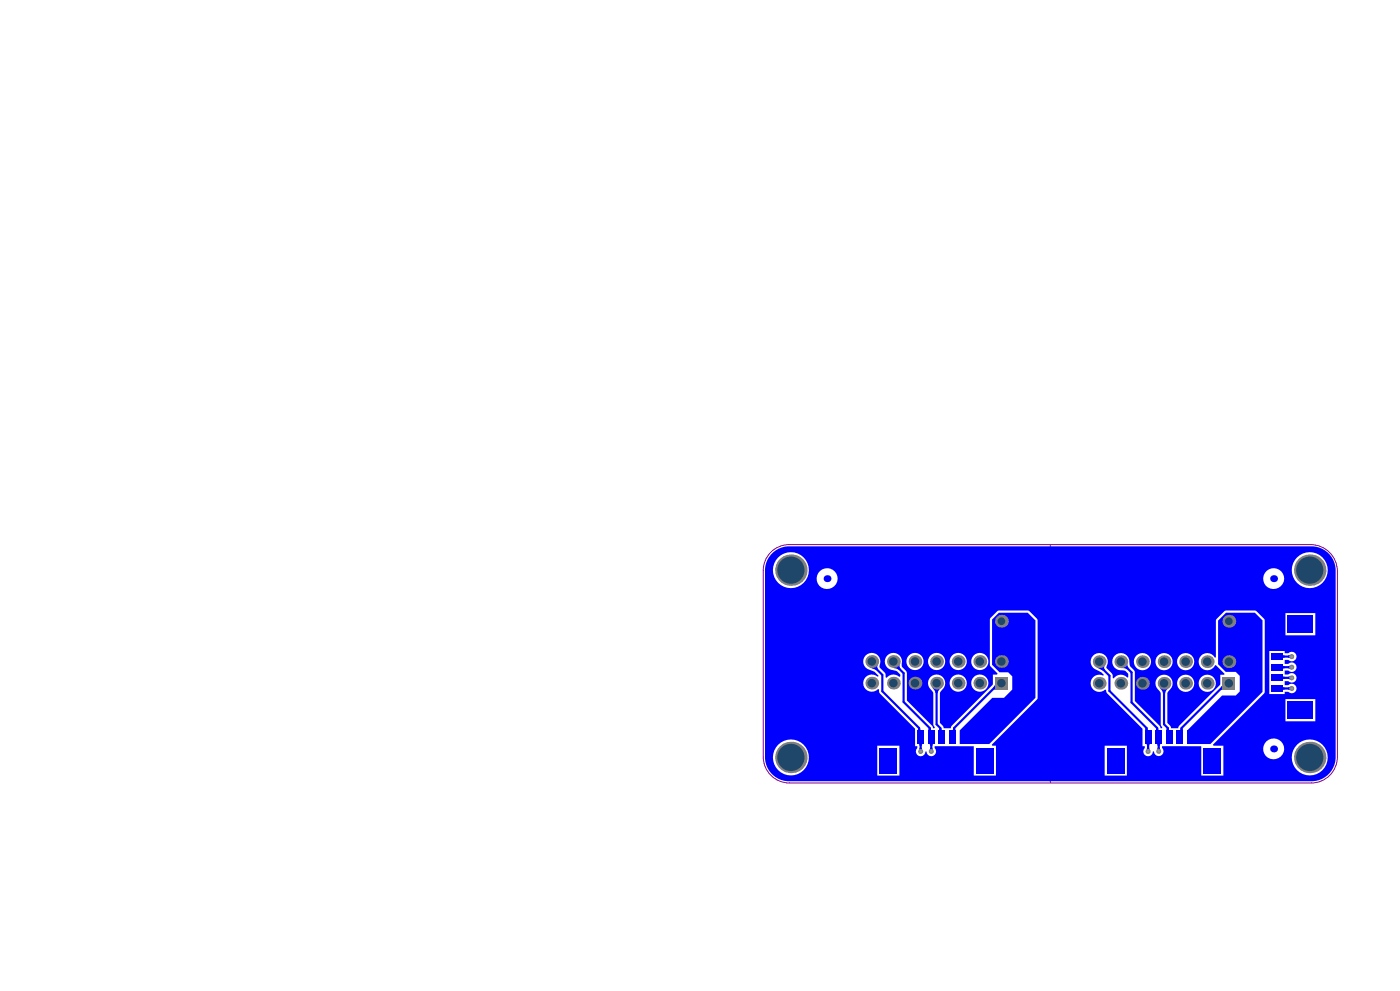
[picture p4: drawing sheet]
<svg xmlns="http://www.w3.org/2000/svg" width="547mm" height="387mm" viewBox="0 0 547 387" stroke-linecap="round" stroke-linejoin="round" font-family="sans-serif">
<path d="M301.7 215.2l.9-.7a10.1 10.1 0 0 1 5.8-1.8h203.9a10.4 10.4 0 0 1 10.4 10.4v72.5a10.2 10.2 0 0 1-10.2 10.2h-204a10.2 10.2 0 0 1-10.2-10.2v-72.8a10.1 10.1 0 0 1 3.4-7.6zM410.5 213v92.6" fill="none" stroke="#800080" stroke-width=".39"/>
<g fill="#00f">
<path d="M501.2 268l.9 .4v.9l-.9 .4z"/>
<path d="M501.2 259.7l.9 .4v.9l-.9 .4z"/>
<path d="M501.2 255.6l.9 .4v.8l-.9 .4z"/>
<path d="M477.8 267.1v2.2l-.6 .2v-1.2z"/>
<path d="M461.4 284.4h.8l.3 .8h-1.6z"/>
<path d="M452 290.5h1.7l-.4 .9h-.9z"/>
<path d="M451.8 284.4h.9l.4 .8h-1.6z"/>
<path d="M447.9 290.5h1.7l-.5 .9h-.8z"/>
<path d="M447.7 284.4h.8l.4 .8h-1.5z"/>
<path d="M388.9 267.1v2.2l-.6 .2v-1.2z"/>
<path d="M372.5 284.4h.8l.3 .8h-1.6z"/>
<path d="M363.1 290.5h1.7l-.4 .9h-.9z"/>
<path d="M367.1 284.4h.8l.5 .8h-1.6z"/>
<path d="M362.9 284.4h.9l.4 .8h-1.5z"/>
<path d="M364.3 268.5h3.5l-1 1.2-.3 1h-.9l-.3-1z"/>
<path d="M359 290.5h1.7l-.5 .9h-.8z"/>
<path d="M358.8 284.4h.8l.5 .8h-1.6z"/>
<path d="M348.8 260.8l2.8-2.1v1.5l.4 .9-.7 .5z"/>
<path d="M501.2 263.9l.9 .4v.8l-.9 .5z"/>
<path d="M452.4 291.9h.9l.3 .8h-1.4z"/>
<path d="M448.3 292h.8l.3 .8h-1.4z"/>
<path d="M440.5 258.4l.2 1.6 .4 .9-.6 .6-.9-.5-1.5-.1z"/>
<path d="M363.5 291.9h.9l.3 .8h-1.4z"/>
<path d="M359.4 292h.8l.3 .8h-1.4z"/>
<path d="M503.4 268.4l.7-.2v1.4l-.7-.3z"/>
<path d="M503.4 260.1l.7-.2v1.3l-.7-.2z"/>
<path d="M503.4 264.3l.7-.3v1.4l-.7-.3z"/>
<path d="M503.4 256l.7-.3v1.4l-.7-.3z"/>
<path d="M456 284.4h.8l.5 .8h-1.6z"/>
<path d="M453.2 268.6h3.5l-1 1.2-.3 1h-.9l-.3-1z"/>
<path d="M428.6 260.7l3.3-1.2-.4 1.2 .4 .9-.9 .3z"/>
<path d="M340 260.7l3.1-1.6-.2 1.4 .4 .9-.8 .4z"/>
<path d="M479.1 239.3h11.3l3 3v27.9l-20.3 20.4h-9.1v-5.4l13.6-13.6h5.4l1.5-1.6v-6l-1.5-1.6h-3.9l-3-3v-17z"/>
<path d="M390.4 239.3h11.3l3 3v30.2l-18.1 18.1h-11.5v-5.4l12.7-12.7h4.6l3.2-3.2v-5.2l-1.6-1.6h-3.4l-2.9-2.9v-17.7z"/>
<path d="M302.2 215.7a9.4 9.4 0 0 0-3.2 7.1v72.8a9.4 9.4 0 0 0 8.8 9.5h205.4a9.4 9.4 0 0 0 8.8-9.5v-72.8a9.4 9.4 0 0 0-8.8-9.4h-205.4a9.5 9.5 0 0 0-5.6 2.3zM302.1 222.7a7 7 0 0 1 14 0 7 7 0 0 1-14 0zM504.9 222.7a7 7 0 0 1 14 0 7 7 0 0 1-14 0zM319.1 226a4.1 4.1 0 0 1 8.3 0 4.1 4.1 0 0 1-8.3 0zM493.7 226a4.1 4.1 0 0 1 8.2 0 4.1 4.1 0 0 1-8.2 0zM502.4 239.4h11.7v8.7h-11.7zM496.1 254.2h6v.9h1.4a1.89 1.89 0 0 1 2.7-.1 1.89 1.89 0 0 1 0 2.7 1.89 1.89 0 0 1-2.7 0h-1.4v1.6h1.4a1.89 1.89 0 0 1 2.7-.1 1.89 1.89 0 0 1 0 2.7 1.89 1.89 0 0 1-2.7-.1h-1.4v1.6h1.4a1.89 1.89 0 0 1 2.7 0 1.89 1.89 0 0 1 0 2.7 1.89 1.89 0 0 1-2.7-.1h-1.4v1.6h1.4a1.89 1.89 0 0 1 2.7-.1 1.89 1.89 0 0 1 0 2.7 1.89 1.89 0 0 1-2.7 0h-1.4v.8h-6zM354.2 258.3a3.4 3.4 0 0 1 6.8 0 3.4 3.4 0 0 1-6.8 0zM362.7 258.3a3.4 3.4 0 0 1 6.7 0 3.4 3.4 0 0 1-6.7 0zM371.1 258.3a3.4 3.4 0 0 1 6.8 0 3.4 3.4 0 0 1-6.8 0zM379.6 258.3a3.4 3.4 0 0 1 6.7 0 3.4 3.4 0 0 1-6.7 0zM443.1 258.4a3.4 3.4 0 0 1 6.8 0 3.4 3.4 0 0 1-6.8 0zM451.6 258.4a3.4 3.4 0 0 1 6.7 0 3.4 3.4 0 0 1-6.7 0zM460 258.4a3.4 3.4 0 0 1 6.7 0 3.4 3.4 0 0 1-6.7 0zM338.3 255.9a3.5 3.5 0 0 1 4.5-.1 3.5 3.5 0 0 1 .9 4.4l.1 .5 2.2 2.3 .1 1.5 .5 .2a3.3 3.3 0 0 1 4.8-.4l.5-.1v-.8l-1.8-1.4a4.3 4.3 0 0 1-4.3-3.7 3.4 3.4 0 0 1 4.1-3.2 3.4 3.4 0 0 1 2.5 4.6l.2 .8 1.5 1.5 .3 .9v10.7l9.9 9.8 .4 1h.5l.2-.4-.6-1.2v-12.1l-.4-.7a3.5 3.5 0 0 1-1.5-4.3 3.5 3.5 0 0 1 4-2.2 3.6 3.6 0 0 1 2.4 3 3.6 3.6 0 0 1-1.6 3.5l-.4 .7v11.6l1.1 1.1 .4 1h2.8l.4-1 15.8-15.9 .2-4.1h1.7l.2-.4-2.8-2.8-.2-.6v-17.7l.2-.6 3-2.8 11.6-.1 .6 .3 3 3 .2 .6v30.5l-17.9 18 .2 .4h1.4v11.7h-8.6v-11.5h-15.3v.7a1.88 1.88 0 0 1-.6 3.1 1.88 1.88 0 0 1-2.6-1.7h-.4a1.88 1.88 0 0 1-2.6 1.7 1.88 1.88 0 0 1-.6-3.1v-.7h-.9v-6.8l-13.7-13.7-.4-1.7-.4-.1a3.4 3.4 0 0 1-4.7 .2 3.4 3.4 0 0 1-.2-4.8 3.4 3.4 0 0 1 4.7-.3l.5-.3a5.2 5.2 0 0 0-3.3-2.3l-.3-.1a3.3 3.3 0 0 1-1.5-5.6zM371.1 266.8a3.4 3.4 0 0 1 6.8 0 3.4 3.4 0 0 1-6.8 0zM379.6 266.8a3.4 3.4 0 0 1 6.7 0 3.4 3.4 0 0 1-6.7 0zM427.2 256a3.5 3.5 0 0 1 4.6 0 3.5 3.5 0 0 1 .6 4.6l2.4 2.8 .1 1.4 .4 .1a3.3 3.3 0 0 1 5.2-.3l.4-.1v-1.4l-1-1-.7-.3a3.5 3.5 0 0 1-4.1-1.9 3.5 3.5 0 0 1 1.3-4.4 3.6 3.6 0 0 1 3.8 .4 3.6 3.6 0 0 1 1.3 3.7l.2 .6 1.5 1.5 .3 .9v11.2l9.7 9.6 .3 1h.6l.2-.4-.7-1.2v-12.1l-.3-.6a3.5 3.5 0 0 1-1.5-4.3 3.5 3.5 0 0 1 4-2.2 3.6 3.6 0 0 1 2.4 3 3.6 3.6 0 0 1-1.7 3.5l-.3 .6v11.6l1.1 1.1 .4 1h2.8l.4-1 15.9-16 .1-3.9h1.5l.2-.4-3.6-3.3a3.4 3.4 0 0 1-5 1.6 3.4 3.4 0 0 1-.5-5.3 3.4 3.4 0 0 1 5.3 .7l.4-.1 .1-14.7 3.2-3.3 .6-.3h11.3l.7 .3 2.9 3 .3 .6-.1 28.2-20.1 20.3 .1 .4h3.9v11.7h-8.6v-11.5h-15.3v.6a1.88 1.88 0 0 1-.6 3.1 1.88 1.88 0 0 1-2.6-1.7l-.4 .1a1.88 1.88 0 0 1-2.7 1.7 1.88 1.88 0 0 1-.5-3.1v-.7h-.9v-6.8l-13.8-13.9-.4-1.3-.4-.1a3.4 3.4 0 0 1-5.6-2 3.4 3.4 0 0 1 4.9-3.4l.2-.4-1-.9-1.8-1a3.4 3.4 0 0 1-1.4-5.6zM460 266.8a3.4 3.4 0 0 1 6.7 0 3.4 3.4 0 0 1-6.7 0zM468.5 266.8a3.4 3.4 0 0 1 6.7 0 3.4 3.4 0 0 1-6.7 0zM502.4 273h11.7v8.7h-11.7zM493.7 292.5a4.1 4.1 0 0 1 8.2 0 4.1 4.1 0 0 1-8.2 0zM302.1 295.8a7 7 0 0 1 14 0 7 7 0 0 1-14 0zM504.9 295.8a7 7 0 0 1 14 0 7 7 0 0 1-14 0zM342.8 291.2h8.7v11.7h-8.7zM431.7 291.2h8.7v11.7h-8.7z"/>
</g>
<path d="M340.7 258.3v1.1l4.1 4.1v6.4l14.4 14.4v3l.6 .6v5.6M349.2 258.3v.6l4 4v11.2l10.2 10.2v3l.6 .6v5.5M429.6 258.4v1.5l4 4v5.9l14.5 14.5v3l.6 .6v5.6M438.1 258.4l4.1 4.2v11.7l10.1 10v3l.6 .6v5.5M499.1 256.4h5.8M366 266.8v16l1.5 1.5v3l.6 .6M391.4 266.8h-1l-17.5 17.5v3.6h-.6M454.9 266.8v16l1.5 1.5v3l.6 .6M480.3 266.8h-1l-17.5 17.5v3.6h-.6M499.1 268.9h5.8M499.1 260.6h5.8M499.1 264.7h5.8" fill="none" stroke="#00f" stroke-width=".84"/>
<circle cx="504.9" cy="260.6" r="1" fill="#808080"/>
<circle cx="504.9" cy="260.6" r=".5" fill="#a6968d"/>
<circle cx="364" cy="293.4" r="1" fill="#808080"/>
<circle cx="364" cy="293.4" r=".5" fill="#a6968d"/>
<circle cx="504.9" cy="256.4" r="1" fill="#808080"/>
<circle cx="504.9" cy="256.4" r=".5" fill="#a6968d"/>
<circle cx="452.9" cy="293.4" r="1" fill="#808080"/>
<circle cx="452.9" cy="293.4" r=".5" fill="#a6968d"/>
<circle cx="448.7" cy="293.5" r="1" fill="#808080"/>
<circle cx="448.7" cy="293.5" r=".5" fill="#a6968d"/>
<circle cx="359.8" cy="293.5" r="1" fill="#808080"/>
<circle cx="359.8" cy="293.5" r=".5" fill="#a6968d"/>
<circle cx="504.9" cy="268.9" r="1" fill="#808080"/>
<circle cx="504.9" cy="268.9" r=".5" fill="#a6968d"/>
<circle cx="504.9" cy="264.7" r="1" fill="#808080"/>
<circle cx="504.9" cy="264.7" r=".5" fill="#a6968d"/>
<path d="M477.8 264.3h5v5h-5z" fill-rule="evenodd" fill="#808080"/>
<circle cx="480.3" cy="266.8" r="1.66" fill="#1f4769"/>
<circle cx="480.3" cy="242.6" r="2.49" fill="#808080"/>
<circle cx="480.3" cy="242.6" r="1.5" fill="#1f4769"/>
<circle cx="480.3" cy="258.4" r="2.49" fill="#808080"/>
<circle cx="480.3" cy="258.4" r="1.66" fill="#1f4769"/>
<circle cx="446.5" cy="266.8" r="2.49" fill="#808080"/>
<circle cx="446.5" cy="266.8" r="1.66" fill="#1f4769"/>
<circle cx="446.5" cy="258.4" r="2.49" fill="#808080"/>
<circle cx="446.5" cy="258.4" r="1.66" fill="#1f4769"/>
<circle cx="366" cy="266.8" r="2.49" fill="#808080"/>
<circle cx="366" cy="266.8" r="1.66" fill="#1f4769"/>
<circle cx="366" cy="258.3" r="2.49" fill="#808080"/>
<circle cx="366" cy="258.3" r="1.66" fill="#1f4769"/>
<circle cx="511.9" cy="295.8" r="6.1" fill="#808080"/>
<circle cx="511.9" cy="295.8" r="5.3" fill="#1f4769"/>
<circle cx="511.9" cy="222.7" r="6.1" fill="#808080"/>
<circle cx="511.9" cy="222.7" r="5.3" fill="#1f4769"/>
<circle cx="463.4" cy="266.8" r="2.49" fill="#808080"/>
<circle cx="463.4" cy="266.8" r="1.66" fill="#1f4769"/>
<circle cx="454.9" cy="266.8" r="2.49" fill="#808080"/>
<circle cx="454.9" cy="266.8" r="1.66" fill="#1f4769"/>
<circle cx="454.9" cy="258.4" r="2.49" fill="#808080"/>
<circle cx="454.9" cy="258.4" r="1.66" fill="#1f4769"/>
<circle cx="463.4" cy="258.4" r="2.49" fill="#808080"/>
<circle cx="463.4" cy="258.4" r="1.66" fill="#1f4769"/>
<circle cx="438.1" cy="266.8" r="2.49" fill="#808080"/>
<circle cx="438.1" cy="266.8" r="1.66" fill="#1f4769"/>
<circle cx="429.6" cy="266.8" r="2.49" fill="#808080"/>
<circle cx="429.6" cy="266.8" r="1.66" fill="#1f4769"/>
<circle cx="429.6" cy="258.4" r="2.49" fill="#808080"/>
<circle cx="429.6" cy="258.4" r="1.66" fill="#1f4769"/>
<circle cx="438.1" cy="258.4" r="2.49" fill="#808080"/>
<circle cx="438.1" cy="258.4" r="1.66" fill="#1f4769"/>
<circle cx="374.5" cy="266.8" r="2.49" fill="#808080"/>
<circle cx="374.5" cy="266.8" r="1.66" fill="#1f4769"/>
<circle cx="382.9" cy="266.8" r="2.49" fill="#808080"/>
<circle cx="382.9" cy="266.8" r="1.66" fill="#1f4769"/>
<circle cx="382.9" cy="258.3" r="2.49" fill="#808080"/>
<circle cx="382.9" cy="258.3" r="1.66" fill="#1f4769"/>
<circle cx="374.5" cy="258.3" r="2.49" fill="#808080"/>
<circle cx="374.5" cy="258.3" r="1.66" fill="#1f4769"/>
<circle cx="349.2" cy="266.8" r="2.49" fill="#808080"/>
<circle cx="349.2" cy="266.8" r="1.66" fill="#1f4769"/>
<circle cx="357.6" cy="266.8" r="2.49" fill="#808080"/>
<circle cx="357.6" cy="266.8" r="1.66" fill="#1f4769"/>
<circle cx="357.6" cy="258.3" r="2.49" fill="#808080"/>
<circle cx="357.6" cy="258.3" r="1.66" fill="#1f4769"/>
<circle cx="349.2" cy="258.3" r="2.49" fill="#808080"/>
<circle cx="349.2" cy="258.3" r="1.66" fill="#1f4769"/>
<circle cx="471.8" cy="266.8" r="2.49" fill="#808080"/>
<circle cx="471.8" cy="266.8" r="1.66" fill="#1f4769"/>
<circle cx="471.8" cy="258.4" r="2.49" fill="#808080"/>
<circle cx="471.8" cy="258.4" r="1.66" fill="#1f4769"/>
<circle cx="309.1" cy="295.8" r="6.1" fill="#808080"/>
<circle cx="309.1" cy="295.8" r="5.3" fill="#1f4769"/>
<circle cx="340.7" cy="266.8" r="2.49" fill="#808080"/>
<circle cx="340.7" cy="266.8" r="1.66" fill="#1f4769"/>
<path d="M388.9 264.3h5v5h-5z" fill-rule="evenodd" fill="#808080"/>
<circle cx="391.4" cy="266.8" r="1.66" fill="#1f4769"/>
<circle cx="391.4" cy="242.6" r="2.49" fill="#808080"/>
<circle cx="391.4" cy="242.6" r="1.5" fill="#1f4769"/>
<circle cx="391.4" cy="258.3" r="2.49" fill="#808080"/>
<circle cx="391.4" cy="258.3" r="1.66" fill="#1f4769"/>
<circle cx="340.7" cy="258.3" r="2.49" fill="#808080"/>
<circle cx="340.7" cy="258.3" r="1.66" fill="#1f4769"/>
<circle cx="309.1" cy="222.7" r="6.1" fill="#808080"/>
<circle cx="309.1" cy="222.7" r="5.3" fill="#1f4769"/>
<g fill="#00f">
<circle cx="323.2" cy="226" r="1.35"/>
<circle cx="497.8" cy="292.5" r="1.35"/>
<circle cx="497.8" cy="226" r="1.35"/>
</g>
<g fill="#00f">
<path d="M464 285.2h2.7v5.4h-2.7z" fill-rule="evenodd"/>
<path d="M459.8 285.2h2.7v5.4h-2.7z" fill-rule="evenodd"/>
<path d="M451.5 285.2h2.7v5.4h-2.7z" fill-rule="evenodd"/>
<path d="M371 285.2h2.6v5.4h-2.6z" fill-rule="evenodd"/>
<path d="M362.6 285.2h2.7v5.4h-2.7z" fill-rule="evenodd"/>
<path d="M358.5 285.2h2.6v5.4h-2.6z" fill-rule="evenodd"/>
<path d="M503.2 273.8h10v7h-10z" fill-rule="evenodd"/>
<path d="M503.2 240.3h10v7h-10z" fill-rule="evenodd"/>
<path d="M432.6 292.1h7v9.9h-7z" fill-rule="evenodd"/>
<path d="M381.4 292.1h7v9.9h-7z" fill-rule="evenodd"/>
<path d="M343.7 292.1h7v9.9h-7z" fill-rule="evenodd"/>
<path d="M455.7 285.2h2.6v5.4h-2.6z" fill-rule="evenodd"/>
<path d="M447.4 285.2h2.6v5.4h-2.6z" fill-rule="evenodd"/>
<path d="M443.2 285.2h2.7v5.4h-2.7z" fill-rule="evenodd"/>
<path d="M366.8 285.2h2.7v5.4h-2.7z" fill-rule="evenodd"/>
<path d="M375.1 285.2h2.7v5.4h-2.7z" fill-rule="evenodd"/>
<path d="M354.3 285.2h2.7v5.4h-2.7z" fill-rule="evenodd"/>
<path d="M496.9 267.5h4.3v2.7h-4.3z" fill-rule="evenodd"/>
<path d="M496.9 259.2h4.3v2.7h-4.3z" fill-rule="evenodd"/>
<path d="M496.9 255.1h4.3v2.6h-4.3z" fill-rule="evenodd"/>
<path d="M470.3 292.1h7v9.9h-7z" fill-rule="evenodd"/>
<path d="M496.9 263.4h4.3v2.6h-4.3z" fill-rule="evenodd"/>
<path d="M496.9 250.9h4.3v2.7h-4.3z" fill-rule="evenodd"/>
</g>
</svg>
